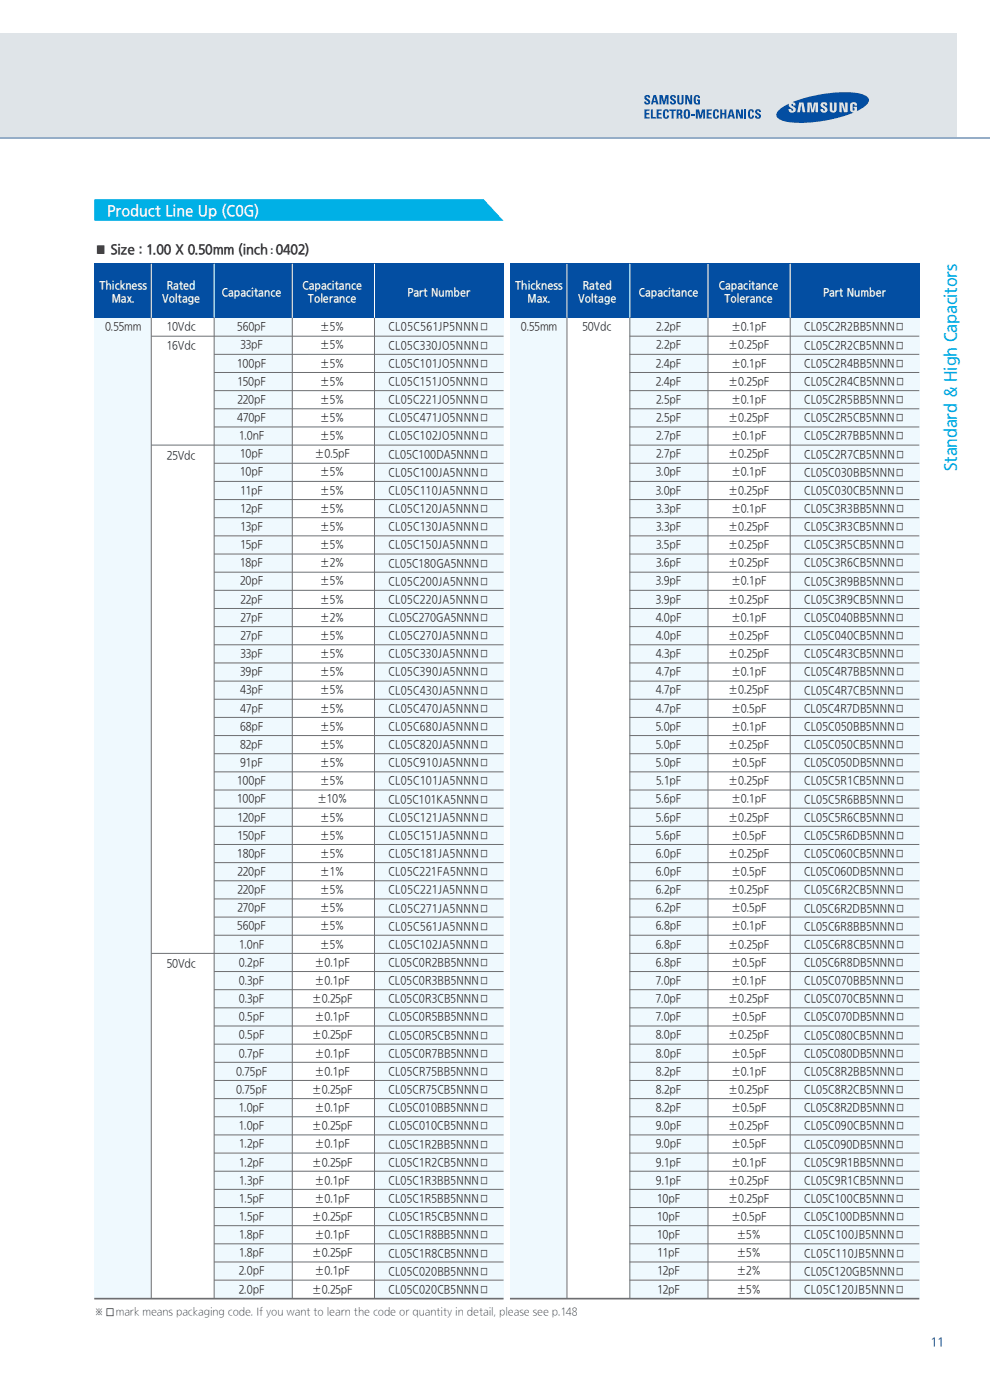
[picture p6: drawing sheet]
<svg xmlns="http://www.w3.org/2000/svg" width="210mm" height="297mm" viewBox="0 0 210 297" stroke-linecap="round" stroke-linejoin="round" font-family="sans-serif">
<defs><g id="words">
<text font-size="3.9" fill="#00a5e3" x="203.1" y="99.9" transform="rotate(-90 203.1 99.9)">Standard &amp; High Capacitors</text>
<text font-size="3.5" fill="#fff" x="22.7" y="46">Product Line Up (C0G)</text>
<text font-size="3.2" fill="#231f20" x="20" y="54.2">■ Size : 1.00 X 0.50mm (inch 0402)</text>
<text font-size="2.8" fill="#231f20" x="22.1" y="279.5">□</text>
<text font-size="2.8" fill="#00377b" x="197.4" y="285.8">11</text>
<g font-size="2.6" fill="#fff">
<text x="21.1" y="61.5">Thickness</text>
<text x="23.7" y="64.3">Max.</text>
<text x="34.4" y="64.3">Voltage</text>
<text x="35.4" y="61.5">Rated</text>
<text x="47" y="63">Capacitance</text>
<text x="64.1" y="61.5">Capacitance</text>
<text x="65.3" y="64.3">Tolerance</text>
<text x="86.4" y="63">Part Number</text>
<text x="109.3" y="61.5">Thickness</text>
<text x="111.9" y="64.3">Max.</text>
<text x="122.7" y="64.3">Voltage</text>
<text x="123.6" y="61.5">Rated</text>
<text x="135.5" y="63">Capacitance</text>
<text x="152.5" y="61.5">Capacitance</text>
<text x="153.7" y="64.3">Tolerance</text>
<text x="174.6" y="63">Part Number</text>
</g>
<g font-size="2.6" fill="#231f20">
<text x="22.3" y="70.3">0.55mm</text>
<text x="35.4" y="70.3">10Vdc</text>
<text x="50.3" y="70.3">560pF</text>
<text x="67.9" y="70.3">±5%</text>
<text x="82.4" y="70.3">CL05C561JP5NNN□</text>
<text x="110.5" y="70.3">0.55mm</text>
<text x="123.5" y="70.3">50Vdc</text>
<text x="139.2" y="70.3">2.2pF</text>
<text x="155.1" y="70.3">±0.1pF</text>
<text x="170.6" y="70.3">CL05C2R2BB5NNN□</text>
<text x="35.4" y="74.3">16Vdc</text>
<text x="50.3" y="78">100pF</text>
<text x="51" y="74.1">33pF</text>
<text x="67.9" y="74.1">±5%</text>
<text x="67.9" y="78">±5%</text>
<text x="82.4" y="74.2">CL05C330JO5NNN□</text>
<text x="139.1" y="78">2.4pF</text>
<text x="139.2" y="74.1">2.2pF</text>
<text x="154.5" y="74.1">±0.25pF</text>
<text x="155.1" y="78">±0.1pF</text>
<text x="170.6" y="74.2">CL05C2R2CB5NNN□</text>
<text x="50.4" y="81.8">150pF</text>
<text x="67.9" y="81.8">±5%</text>
<text x="82.4" y="78">CL05C101JO5NNN□</text>
<text x="82.4" y="81.9">CL05C151JO5NNN□</text>
<text x="139.1" y="81.8">2.4pF</text>
<text x="154.5" y="81.8">±0.25pF</text>
<text x="170.6" y="78">CL05C2R4BB5NNN□</text>
<text x="170.6" y="81.9">CL05C2R4CB5NNN□</text>
<text x="50.3" y="89.5">470pF</text>
<text x="50.4" y="85.7">220pF</text>
<text x="67.9" y="85.7">±5%</text>
<text x="67.9" y="89.5">±5%</text>
<text x="82.4" y="85.7">CL05C221JO5NNN□</text>
<text x="82.4" y="89.6">CL05C471JO5NNN□</text>
<text x="139.2" y="85.7">2.5pF</text>
<text x="139.2" y="89.5">2.5pF</text>
<text x="154.5" y="89.5">±0.25pF</text>
<text x="155.1" y="85.7">±0.1pF</text>
<text x="170.6" y="85.7">CL05C2R5BB5NNN□</text>
<text x="170.6" y="89.6">CL05C2R5CB5NNN□</text>
<text x="50.7" y="93.4">1.0nF</text>
<text x="67.9" y="93.4">±5%</text>
<text x="82.4" y="93.4">CL05C102JO5NNN□</text>
<text x="139.2" y="93.4">2.7pF</text>
<text x="155.1" y="93.4">±0.1pF</text>
<text x="170.6" y="93.4">CL05C2R7BB5NNN□</text>
<text x="35.4" y="97.6">25Vdc</text>
<text x="50.9" y="97.2">10pF</text>
<text x="50.9" y="101.1">10pF</text>
<text x="66.7" y="97.2">±0.5pF</text>
<text x="67.9" y="101.1">±5%</text>
<text x="82.4" y="97.3">CL05C100DA5NNN□</text>
<text x="82.4" y="101.1">CL05C100JA5NNN□</text>
<text x="139.1" y="101.1">3.0pF</text>
<text x="139.2" y="97.2">2.7pF</text>
<text x="154.5" y="97.2">±0.25pF</text>
<text x="155.1" y="101.1">±0.1pF</text>
<text x="170.6" y="97.3">CL05C2R7CB5NNN□</text>
<text x="170.6" y="101.1">CL05C030BB5NNN□</text>
<text x="51" y="104.9">11pF</text>
<text x="67.9" y="104.9">±5%</text>
<text x="82.4" y="105">CL05C110JA5NNN□</text>
<text x="139.1" y="104.9">3.0pF</text>
<text x="154.5" y="104.9">±0.25pF</text>
<text x="170.6" y="105">CL05C030CB5NNN□</text>
<text x="51" y="108.8">12pF</text>
<text x="51" y="112.6">13pF</text>
<text x="67.9" y="108.8">±5%</text>
<text x="67.9" y="112.6">±5%</text>
<text x="82.4" y="108.8">CL05C120JA5NNN□</text>
<text x="82.4" y="112.7">CL05C130JA5NNN□</text>
<text x="139.2" y="108.8">3.3pF</text>
<text x="139.2" y="112.6">3.3pF</text>
<text x="154.5" y="112.6">±0.25pF</text>
<text x="155.1" y="108.8">±0.1pF</text>
<text x="170.6" y="108.8">CL05C3R3BB5NNN□</text>
<text x="170.6" y="112.7">CL05C3R3CB5NNN□</text>
<text x="51" y="116.5">15pF</text>
<text x="67.9" y="116.5">±5%</text>
<text x="82.4" y="116.5">CL05C150JA5NNN□</text>
<text x="139.2" y="116.5">3.5pF</text>
<text x="154.5" y="116.5">±0.25pF</text>
<text x="170.6" y="116.5">CL05C3R5CB5NNN□</text>
<text x="50.9" y="124.2">20pF</text>
<text x="51" y="120.3">18pF</text>
<text x="67.9" y="120.3">±2%</text>
<text x="67.9" y="124.2">±5%</text>
<text x="82.4" y="120.4">CL05C180GA5NNN□</text>
<text x="82.4" y="124.2">CL05C200JA5NNN□</text>
<text x="139.1" y="124.2">3.9pF</text>
<text x="139.2" y="120.3">3.6pF</text>
<text x="154.5" y="120.3">±0.25pF</text>
<text x="155.1" y="124.2">±0.1pF</text>
<text x="170.6" y="120.4">CL05C3R6CB5NNN□</text>
<text x="170.6" y="124.2">CL05C3R9BB5NNN□</text>
<text x="51" y="128.1">22pF</text>
<text x="51" y="131.9">27pF</text>
<text x="67.9" y="128.1">±5%</text>
<text x="67.9" y="131.9">±2%</text>
<text x="82.4" y="128.1">CL05C220JA5NNN□</text>
<text x="82.4" y="131.9">CL05C270GA5NNN□</text>
<text x="139.1" y="131.9">4.0pF</text>
<text x="139.1" y="128">3.9pF</text>
<text x="154.5" y="128">±0.25pF</text>
<text x="155.1" y="131.9">±0.1pF</text>
<text x="170.6" y="128.1">CL05C3R9CB5NNN□</text>
<text x="170.6" y="131.9">CL05C040BB5NNN□</text>
<text x="51" y="135.8">27pF</text>
<text x="67.9" y="135.8">±5%</text>
<text x="82.4" y="135.8">CL05C270JA5NNN□</text>
<text x="139.1" y="135.8">4.0pF</text>
<text x="154.5" y="135.8">±0.25pF</text>
<text x="170.6" y="135.8">CL05C040CB5NNN□</text>
<text x="51" y="143.5">39pF</text>
<text x="51" y="139.6">33pF</text>
<text x="67.9" y="139.6">±5%</text>
<text x="67.9" y="143.5">±5%</text>
<text x="82.4" y="139.7">CL05C330JA5NNN□</text>
<text x="82.4" y="143.5">CL05C390JA5NNN□</text>
<text x="139.1" y="139.6">4.3pF</text>
<text x="139.1" y="143.5">4.7pF</text>
<text x="154.5" y="139.6">±0.25pF</text>
<text x="155.1" y="143.5">±0.1pF</text>
<text x="170.6" y="139.7">CL05C4R3CB5NNN□</text>
<text x="170.6" y="143.5">CL05C4R7BB5NNN□</text>
<text x="51" y="147.3">43pF</text>
<text x="67.9" y="147.3">±5%</text>
<text x="82.4" y="147.4">CL05C430JA5NNN□</text>
<text x="139.1" y="147.3">4.7pF</text>
<text x="154.5" y="147.3">±0.25pF</text>
<text x="170.6" y="147.4">CL05C4R7CB5NNN□</text>
<text x="50.9" y="155">68pF</text>
<text x="51" y="151.2">47pF</text>
<text x="67.9" y="151.2">±5%</text>
<text x="67.9" y="155">±5%</text>
<text x="82.4" y="151.2">CL05C470JA5NNN□</text>
<text x="82.4" y="155.1">CL05C680JA5NNN□</text>
<text x="139.1" y="155">5.0pF</text>
<text x="139.1" y="151.2">4.7pF</text>
<text x="155.1" y="151.2">±0.5pF</text>
<text x="155.1" y="155">±0.1pF</text>
<text x="170.6" y="151.2">CL05C4R7DB5NNN□</text>
<text x="170.6" y="155.1">CL05C050BB5NNN□</text>
<text x="51" y="158.9">82pF</text>
<text x="67.9" y="158.9">±5%</text>
<text x="82.4" y="158.9">CL05C820JA5NNN□</text>
<text x="139.1" y="158.9">5.0pF</text>
<text x="154.5" y="158.9">±0.25pF</text>
<text x="170.6" y="158.9">CL05C050CB5NNN□</text>
<text x="50.3" y="166.6">100pF</text>
<text x="51" y="162.7">91pF</text>
<text x="67.9" y="162.7">±5%</text>
<text x="67.9" y="166.6">±5%</text>
<text x="82.4" y="162.8">CL05C910JA5NNN□</text>
<text x="82.4" y="166.6">CL05C101JA5NNN□</text>
<text x="139.1" y="162.7">5.0pF</text>
<text x="139.2" y="166.6">5.1pF</text>
<text x="154.5" y="166.6">±0.25pF</text>
<text x="155.1" y="162.7">±0.5pF</text>
<text x="170.6" y="162.8">CL05C050DB5NNN□</text>
<text x="170.6" y="166.6">CL05C5R1CB5NNN□</text>
<text x="50.3" y="170.4">100pF</text>
<text x="67.2" y="170.4">±10%</text>
<text x="82.4" y="170.5">CL05C101KA5NNN□</text>
<text x="139.1" y="170.4">5.6pF</text>
<text x="155.1" y="170.4">±0.1pF</text>
<text x="170.6" y="170.5">CL05C5R6BB5NNN□</text>
<text x="50.4" y="174.3">120pF</text>
<text x="50.4" y="178.1">150pF</text>
<text x="67.9" y="174.3">±5%</text>
<text x="67.9" y="178.1">±5%</text>
<text x="82.4" y="174.3">CL05C121JA5NNN□</text>
<text x="82.4" y="178.2">CL05C151JA5NNN□</text>
<text x="139.1" y="174.3">5.6pF</text>
<text x="139.1" y="178.1">5.6pF</text>
<text x="154.5" y="174.3">±0.25pF</text>
<text x="155.1" y="178.1">±0.5pF</text>
<text x="170.6" y="174.3">CL05C5R6CB5NNN□</text>
<text x="170.6" y="178.2">CL05C5R6DB5NNN□</text>
<text x="50.3" y="182">180pF</text>
<text x="50.4" y="185.8">220pF</text>
<text x="67.9" y="182">±5%</text>
<text x="67.9" y="185.8">±1%</text>
<text x="82.4" y="182">CL05C181JA5NNN□</text>
<text x="82.4" y="185.9">CL05C221FA5NNN□</text>
<text x="139.1" y="182">6.0pF</text>
<text x="139.1" y="185.8">6.0pF</text>
<text x="154.5" y="182">±0.25pF</text>
<text x="155.1" y="185.8">±0.5pF</text>
<text x="170.6" y="182">CL05C060CB5NNN□</text>
<text x="170.6" y="185.9">CL05C060DB5NNN□</text>
<text x="50.4" y="189.7">220pF</text>
<text x="67.9" y="189.7">±5%</text>
<text x="82.4" y="189.7">CL05C221JA5NNN□</text>
<text x="139.1" y="189.7">6.2pF</text>
<text x="154.5" y="189.7">±0.25pF</text>
<text x="170.6" y="189.7">CL05C6R2CB5NNN□</text>
<text x="50.3" y="197.4">560pF</text>
<text x="50.4" y="193.5">270pF</text>
<text x="67.9" y="193.5">±5%</text>
<text x="67.9" y="197.4">±5%</text>
<text x="82.4" y="193.6">CL05C271JA5NNN□</text>
<text x="82.4" y="197.4">CL05C561JA5NNN□</text>
<text x="139.1" y="197.4">6.8pF</text>
<text x="139.1" y="193.5">6.2pF</text>
<text x="155.1" y="193.5">±0.5pF</text>
<text x="155.1" y="197.4">±0.1pF</text>
<text x="170.6" y="193.6">CL05C6R2DB5NNN□</text>
<text x="170.6" y="197.4">CL05C6R8BB5NNN□</text>
<text x="50.7" y="201.2">1.0nF</text>
<text x="67.9" y="201.2">±5%</text>
<text x="82.4" y="201.3">CL05C102JA5NNN□</text>
<text x="139.1" y="201.2">6.8pF</text>
<text x="154.5" y="201.2">±0.25pF</text>
<text x="170.6" y="201.3">CL05C6R8CB5NNN□</text>
<text x="35.4" y="205.3">50Vdc</text>
<text x="50.7" y="205.1">0.2pF</text>
<text x="50.7" y="209">0.3pF</text>
<text x="66.7" y="205.1">±0.1pF</text>
<text x="66.7" y="209">±0.1pF</text>
<text x="82.4" y="205.1">CL05C0R2BB5NNN□</text>
<text x="82.4" y="209">CL05C0R3BB5NNN□</text>
<text x="139.1" y="205.1">6.8pF</text>
<text x="139.1" y="208.9">7.0pF</text>
<text x="155.1" y="205.1">±0.5pF</text>
<text x="155.1" y="208.9">±0.1pF</text>
<text x="170.6" y="205.1">CL05C6R8DB5NNN□</text>
<text x="170.6" y="209">CL05C070BB5NNN□</text>
<text x="50.7" y="212.8">0.3pF</text>
<text x="66.2" y="212.8">±0.25pF</text>
<text x="82.4" y="212.8">CL05C0R3CB5NNN□</text>
<text x="139.1" y="212.8">7.0pF</text>
<text x="154.5" y="212.8">±0.25pF</text>
<text x="170.6" y="212.8">CL05C070CB5NNN□</text>
<text x="50.7" y="216.7">0.5pF</text>
<text x="50.7" y="220.5">0.5pF</text>
<text x="66.2" y="220.5">±0.25pF</text>
<text x="66.7" y="216.7">±0.1pF</text>
<text x="82.4" y="216.7">CL05C0R5BB5NNN□</text>
<text x="82.4" y="220.6">CL05C0R5CB5NNN□</text>
<text x="139.1" y="220.5">8.0pF</text>
<text x="139.1" y="216.7">7.0pF</text>
<text x="154.5" y="220.5">±0.25pF</text>
<text x="155.1" y="216.7">±0.5pF</text>
<text x="170.6" y="216.7">CL05C070DB5NNN□</text>
<text x="170.6" y="220.6">CL05C080CB5NNN□</text>
<text x="50.7" y="224.4">0.7pF</text>
<text x="66.7" y="224.4">±0.1pF</text>
<text x="82.4" y="224.4">CL05C0R7BB5NNN□</text>
<text x="139.1" y="224.4">8.0pF</text>
<text x="155.1" y="224.4">±0.5pF</text>
<text x="170.6" y="224.4">CL05C080DB5NNN□</text>
<text x="50.1" y="228.2">0.75pF</text>
<text x="50.1" y="232.1">0.75pF</text>
<text x="66.2" y="232.1">±0.25pF</text>
<text x="66.7" y="228.2">±0.1pF</text>
<text x="82.4" y="228.3">CL05CR75BB5NNN□</text>
<text x="82.4" y="232.1">CL05CR75CB5NNN□</text>
<text x="139.2" y="228.2">8.2pF</text>
<text x="139.2" y="232.1">8.2pF</text>
<text x="154.5" y="232.1">±0.25pF</text>
<text x="155.1" y="228.2">±0.1pF</text>
<text x="170.6" y="228.3">CL05C8R2BB5NNN□</text>
<text x="170.6" y="232.1">CL05C8R2CB5NNN□</text>
<text x="50.7" y="235.9">1.0pF</text>
<text x="50.7" y="239.8">1.0pF</text>
<text x="66.2" y="239.8">±0.25pF</text>
<text x="66.7" y="235.9">±0.1pF</text>
<text x="82.4" y="236">CL05C010BB5NNN□</text>
<text x="82.4" y="239.8">CL05C010CB5NNN□</text>
<text x="139.1" y="239.8">9.0pF</text>
<text x="139.2" y="235.9">8.2pF</text>
<text x="154.5" y="239.8">±0.25pF</text>
<text x="155.1" y="235.9">±0.5pF</text>
<text x="170.6" y="236">CL05C8R2DB5NNN□</text>
<text x="170.6" y="239.8">CL05C090CB5NNN□</text>
<text x="50.7" y="243.6">1.2pF</text>
<text x="66.7" y="243.6">±0.1pF</text>
<text x="82.4" y="243.7">CL05C1R2BB5NNN□</text>
<text x="139.1" y="243.6">9.0pF</text>
<text x="155.1" y="243.6">±0.5pF</text>
<text x="170.6" y="243.7">CL05C090DB5NNN□</text>
<text x="50.7" y="247.5">1.2pF</text>
<text x="50.7" y="251.3">1.3pF</text>
<text x="66.2" y="247.5">±0.25pF</text>
<text x="66.7" y="251.3">±0.1pF</text>
<text x="82.4" y="247.5">CL05C1R2CB5NNN□</text>
<text x="82.4" y="251.4">CL05C1R3BB5NNN□</text>
<text x="139.2" y="247.5">9.1pF</text>
<text x="139.2" y="251.3">9.1pF</text>
<text x="154.5" y="251.3">±0.25pF</text>
<text x="155.1" y="247.5">±0.1pF</text>
<text x="170.6" y="247.5">CL05C9R1BB5NNN□</text>
<text x="170.6" y="251.4">CL05C9R1CB5NNN□</text>
<text x="50.7" y="255.2">1.5pF</text>
<text x="66.7" y="255.2">±0.1pF</text>
<text x="82.4" y="255.2">CL05C1R5BB5NNN□</text>
<text x="139.4" y="255.2">10pF</text>
<text x="154.5" y="255.2">±0.25pF</text>
<text x="170.6" y="255.2">CL05C100CB5NNN□</text>
<text x="50.7" y="262.9">1.8pF</text>
<text x="50.7" y="259">1.5pF</text>
<text x="66.2" y="259">±0.25pF</text>
<text x="66.7" y="262.9">±0.1pF</text>
<text x="82.4" y="259.1">CL05C1R5CB5NNN□</text>
<text x="82.4" y="262.9">CL05C1R8BB5NNN□</text>
<text x="139.4" y="259">10pF</text>
<text x="139.4" y="262.9">10pF</text>
<text x="155.1" y="259">±0.5pF</text>
<text x="156.2" y="262.9">±5%</text>
<text x="170.6" y="259.1">CL05C100DB5NNN□</text>
<text x="170.6" y="262.9">CL05C100JB5NNN□</text>
<text x="50.7" y="266.7">1.8pF</text>
<text x="66.2" y="266.7">±0.25pF</text>
<text x="82.4" y="266.8">CL05C1R8CB5NNN□</text>
<text x="139.5" y="266.7">11pF</text>
<text x="156.2" y="266.7">±5%</text>
<text x="170.6" y="266.8">CL05C110JB5NNN□</text>
<text x="50.7" y="270.6">2.0pF</text>
<text x="50.7" y="274.4">2.0pF</text>
<text x="66.2" y="274.4">±0.25pF</text>
<text x="66.7" y="270.6">±0.1pF</text>
<text x="82.4" y="270.6">CL05C020BB5NNN□</text>
<text x="82.4" y="274.5">CL05C020CB5NNN□</text>
<text x="139.4" y="270.6">12pF</text>
<text x="139.4" y="274.4">12pF</text>
<text x="156.2" y="270.6">±2%</text>
<text x="156.2" y="274.4">±5%</text>
<text x="170.6" y="270.6">CL05C120GB5NNN□</text>
<text x="170.6" y="274.5">CL05C120JB5NNN□</text>
</g>
<g font-size="2.5" fill="#231f20">
<text x="57.4" y="54.2">:</text>
<text x="20" y="279.3">※</text>
<text x="24.6" y="279.3">mark means packaging code. If you want to learn the code or quantity in detail, please see p.148</text>
</g>
</g></defs>
<path d="M0 7h203v22.3h-203z" fill="#dfe4e8"/>
<g fill="#034ea2">
<path d="M136.8 20.3l.2-.1a.59 .59 0 0 1 .9 .5h-.4l-.1-.2h-.2v.3l.2 .2a.64 .64 0 0 1 .5 .7 .64 .64 0 0 1-.7 .5 .64 .64 0 0 1-.5-.7h.4v.3h.4a.73 .73 0 0 0-.7-.7l-.1-.4z"/>
<path d="M139.9 20.2h.6l.4 1.3 .3-1.3h.6v2h-.4v-1.6l-.4 1.6h-.4l-.3-1.6v1.6h-.4z"/>
<path d="M142.3 20.3l.2-.1a.59 .59 0 0 1 .9 .5h-.4l-.1-.2h-.3v.3l.2 .2a.64 .64 0 0 1 .6 .7 .64 .64 0 0 1-.7 .5 .64 .64 0 0 1-.6-.7h.4l.1 .3h.3a.73 .73 0 0 0-.6-.7l-.2-.4z"/>
<path d="M143.7 20.2h.4v1.4l.2 .3 .3-.2v-1.5h.4v1.4a.67 .67 0 0 1-.7 .6 .67 .67 0 0 1-.6-.6z"/>
<path d="M145.3 20.2h.6l.5 1.3v-1.3h.4v2h-.5l-.6-1.5v1.5h-.4z"/>
<path d="M147.5 20.2l.3-.1a.56 .56 0 0 1 .7 .7h-.4l-.3-.4a1.11 1.11 0 0 0-.1 1.4l.4 .1v-.5h-.3v-.3h.7v1h-1a1.52 1.52 0 0 1 0-1.9z"/>
<path d="M136.7 23.2h1.1v.3h-.7v.5h.6v.3h-.6v.6h.7v.3h-1.1z"/>
<path d="M138.1 23.2h.4v1.6h.6v.4h-1z"/>
<path d="M139.3 23.2h1.1v.3h-.7v.5h.6v.3h-.6v.6h.7v.3h-1.1z"/>
<path d="M140.9 23.3l.4-.1a.53 .53 0 0 1 .6 .6h-.4l-.2-.3a1.13 1.13 0 0 0 0 1.4l.2-.4h.4l-.2 .6a.73 .73 0 0 1-.9 0 .73 .73 0 0 1-.2-.9l.1-.7z"/>
<path d="M142 23.2h1.3v.3h-.4v1.7h-.4v-1.7h-.5z"/>
<path d="M146.7 24.3h.6v.3h-.6z"/>
<path d="M147.6 23.2h.7l.3 1.3 .3-1.3h.7v2h-.4v-1.5l-.4 1.5h-.4l-.4-1.5v1.5h-.4z"/>
<path d="M149.9 23.2h1.1v.3h-.7v.5h.6v.3h-.6v.6h.7v.3h-1.1z"/>
<path d="M151.5 23.3l.4-.1a.53 .53 0 0 1 .6 .6h-.4l-.2-.3a1.13 1.13 0 0 0 0 1.4l.2-.4h.4l-.1 .6a.73 .73 0 0 1-1 0 .73 .73 0 0 1-.2-.9l.1-.7z"/>
<path d="M152.8 23.2h.4v.8h.5v-.8h.4v2h-.4v-.9h-.5v.9h-.4z"/>
<path d="M156.1 23.2h.6l.5 1.4v-1.4h.4v2h-.6l-.5-1.5v1.5h-.4z"/>
<path d="M157.9 23.2h.4v2h-.4z"/>
<path d="M158.9 23.3l.4-.1a.53 .53 0 0 1 .6 .6h-.4l-.2-.3a1.13 1.13 0 0 0 0 1.4l.2-.4h.4l-.1 .6a.73 .73 0 0 1-.9 0 .73 .73 0 0 1-.2-.9v-.7z"/>
<path d="M160.3 23.3l.2-.1a.59 .59 0 0 1 .9 .6h-.4l-.1-.3h-.3l.1 .4 .2 .1a.64 .64 0 0 1 .5 .7 .64 .64 0 0 1-.7 .6 .64 .64 0 0 1-.5-.7h.4v.3l.4-.1a.73 .73 0 0 0-.7-.7l-.1-.4z"/>
<path d="M-.1 20.3v8.9h210.1v.2h-210.1z"/>
<path d="M138.6 20.2h.6l.5 2h-.4l-.1-.5h-.6l-.1 .5h-.4zM138.9 20.6l-.2 .8h.4z"/>
<path d="M143.5 23.2h.8a.51 .51 0 0 1 .4 .5 .51 .51 0 0 1-.3 .5l.3 .1 .1 .9h-.4l-.1-.2a.43 .43 0 0 0-.4-.6v.8h-.4zM143.9 23.5v.6l.3-.1 .1-.4z"/>
<path d="M145.3 23.3l.4-.1a.74 .74 0 0 1 .7 1 .74 .74 0 0 1-.7 1 .74 .74 0 0 1-.7-1l.1-.7zM145.5 23.5v.3a.94 .94 0 0 0 .2 1.1 1.13 1.13 0 0 0 0-1.4z"/>
<path d="M154.8 23.2h.6l.5 2h-.4l-.1-.5h-.6l-.1 .5h-.4zM155.1 23.6l-.2 .8h.4z"/>
<path d="M165.1 23.5a1.16 1.16 0 0 0-.4 1.2 1.16 1.16 0 0 0 1.1 .8 23.6 23.6 0 0 0 11.7-.5l3.6-1.1a.65 .65 0 0 1-.8-.7v-.9a.74 .74 0 0 1 .8-.6 .74 .74 0 0 1 .7 .7h-.5l-.1-.3h-.3v1.3l.4-.1v-.3h-.2v-.4h.7l-.1 1 1.3-.7a2.3 2.3 0 0 0 1.3-1.8 2.14 2.14 0 0 0-1.8-1.2 29.3 29.3 0 0 0-14.4 1.8l.5 .1 .1 .6h-.5l-.2-.4-.2 .2 .2 .2a.78 .78 0 0 1 .7 .5 .78 .78 0 0 1-.2 .9l-.2 .1a.71 .71 0 0 1-.7-.1 .71 .71 0 0 1-.3-.7h.6v.4h.2l.2-.2-.2-.2a.78 .78 0 0 1-.7-1.1l-1.4 .7zM169.5 21.7h.9l.4 2.1h-.5l-.3-1.8-.3 1.8h-.6zM171.3 21.7h.8l.3 1.6 .2-1.6h.9v2.1h-.5v-1.8l-.3 1.8h-.6l-.3-1.8v1.8h-.6zM174.2 21.9a.75 .75 0 0 1 .8-.2 .75 .75 0 0 1 .5 .7h-.5l-.2-.4-.2 .2 .2 .2a.76 .76 0 0 1 .7 .6 .76 .76 0 0 1-.3 .8l-.4 .1a.64 .64 0 0 1-.8-.8h.6l.1 .4h.1l.2-.2-.2-.2a.76 .76 0 0 1-.6-1.2zM176 21.7h.5v1.6l.2 .2 .2-.2v-1.6h.6v1.5a.74 .74 0 0 1-.8 .7 .74 .74 0 0 1-.7-.7zM178 21.7h.8l.5 1.6v-1.6h.5v2.1h-.8l-.5-1.7 .1 1.7h-.6z"/>
</g>
<path d="M20 42.3h82.6l4.2 4.5h-86.8z" fill="#00b0e6"/>
<g fill="#eff9fe">
<path d="M20 67.4h12.1v208.1h-12.1z"/>
<path d="M45.4 67.4h16.6v208.1h-16.6z"/>
<path d="M79.4 67.4h27.4v208.1h-27.4z"/>
</g>
<path d="M20 56h86.8v11.4h-86.8z" fill="#034ea2"/>
<g fill="none" stroke="#6d6e71" stroke-width=".21">
<path d="M32.1 71.3h74.7M32.1 67.4v208.1M45.4 75.2h61.4M45.4 79h61.4M45.4 67.4v208.1M62 67.4v208.1M79.4 67.4v208.1M32.1 94.4h74.7M45.4 82.9h61.4M45.4 86.7h61.4M45.4 90.6h61.4M45.4 98.3h61.4"/>
<path d="M45.4 102.1h61.4M45.4 106h61.4M45.4 109.8h61.4M45.4 113.7h61.4M45.4 117.5h61.4M45.4 121.4h61.4M45.4 125.2h61.4M45.4 129.1h61.4M45.4 132.9h61.4M45.4 136.8h61.4M45.4 140.6h61.4M45.4 144.5h61.4"/>
<path d="M45.4 148.3h61.4M45.4 152.2h61.4M45.4 156h61.4M45.4 159.9h61.4M45.4 163.7h61.4M45.4 167.6h61.4M45.4 171.4h61.4M45.4 175.3h61.4M45.4 179.1h61.4M45.4 183h61.4M45.4 186.9h61.4M45.4 190.7h61.4"/>
<path d="M45.4 194.6h61.4M45.4 198.4h61.4M32.1 202.3h74.7M45.4 206.1h61.4M45.4 210h61.4M45.4 213.8h61.4M45.4 217.7h61.4M45.4 221.5h61.4M45.4 225.4h61.4M45.4 229.2h61.4M45.4 233.1h61.4M45.4 236.9h61.4"/>
<path d="M45.4 240.8h61.4M45.4 244.6h61.4M45.4 248.5h61.4M45.4 252.3h61.4M45.4 256.2h61.4M45.4 260h61.4M45.4 263.9h61.4M45.4 267.7h61.4M45.4 271.6h61.4"/>
</g>
<path d="M20 275.5h86.8" fill="none" stroke="#6d6e71" stroke-width=".35"/>
<path d="M32.1 56v11.4M45.4 56v11.4M62 56v11.4M79.4 56v11.4" fill="none" stroke="#fff" stroke-width=".21"/>
<g fill="#eff9fe">
<path d="M108.2 67.4h12.1v208.1h-12.1z"/>
<path d="M133.6 67.4h16.6v208.1h-16.6z"/>
<path d="M167.6 67.4h27.4v208.1h-27.4z"/>
</g>
<path d="M108.2 56h86.8v11.4h-86.8z" fill="#034ea2"/>
<g fill="none" stroke="#6d6e71" stroke-width=".21">
<path d="M120.3 67.4v208.1M133.5 71.3h61.5M133.5 75.2h61.5M133.5 79h61.5M133.6 67.4v208.1M150.2 67.4v208.1M167.6 67.4v208.1M133.5 82.9h61.5M133.5 86.7h61.5M133.5 90.6h61.5M133.5 94.4h61.5M133.5 98.3h61.5"/>
<path d="M133.5 102.1h61.5M133.5 106h61.5M133.5 109.8h61.5M133.5 113.7h61.5M133.5 117.5h61.5M133.5 121.4h61.5M133.5 125.2h61.5M133.5 129.1h61.5M133.5 132.9h61.5M133.5 136.8h61.5M133.5 140.6h61.5M133.5 144.5h61.5"/>
<path d="M133.5 148.3h61.5M133.5 152.2h61.5M133.5 156h61.5M133.5 159.9h61.5M133.5 163.7h61.5M133.5 167.6h61.5M133.5 171.4h61.5M133.5 175.3h61.5M133.5 179.1h61.5M133.5 183h61.5M133.5 186.9h61.5M133.5 190.7h61.5"/>
<path d="M133.5 194.6h61.5M133.5 198.4h61.5M133.5 202.3h61.5M133.5 206.1h61.5M133.5 210h61.5M133.5 213.8h61.5M133.5 217.7h61.5M133.5 221.5h61.5M133.5 225.4h61.5M133.5 229.2h61.5M133.5 233.1h61.5M133.5 236.9h61.5"/>
<path d="M133.5 240.8h61.5M133.5 244.6h61.5M133.5 248.5h61.5M133.5 252.3h61.5M133.5 256.2h61.5M133.5 260h61.5M133.5 263.9h61.5M133.5 267.7h61.5M133.5 271.6h61.5"/>
</g>
<path d="M108.2 275.5h86.8" fill="none" stroke="#6d6e71" stroke-width=".35"/>
<path d="M120.3 56v11.4M133.6 56v11.4M150.2 56v11.4M167.6 56v11.4" fill="none" stroke="#fff" stroke-width=".21"/>
<use href="#words"/>
</svg>
